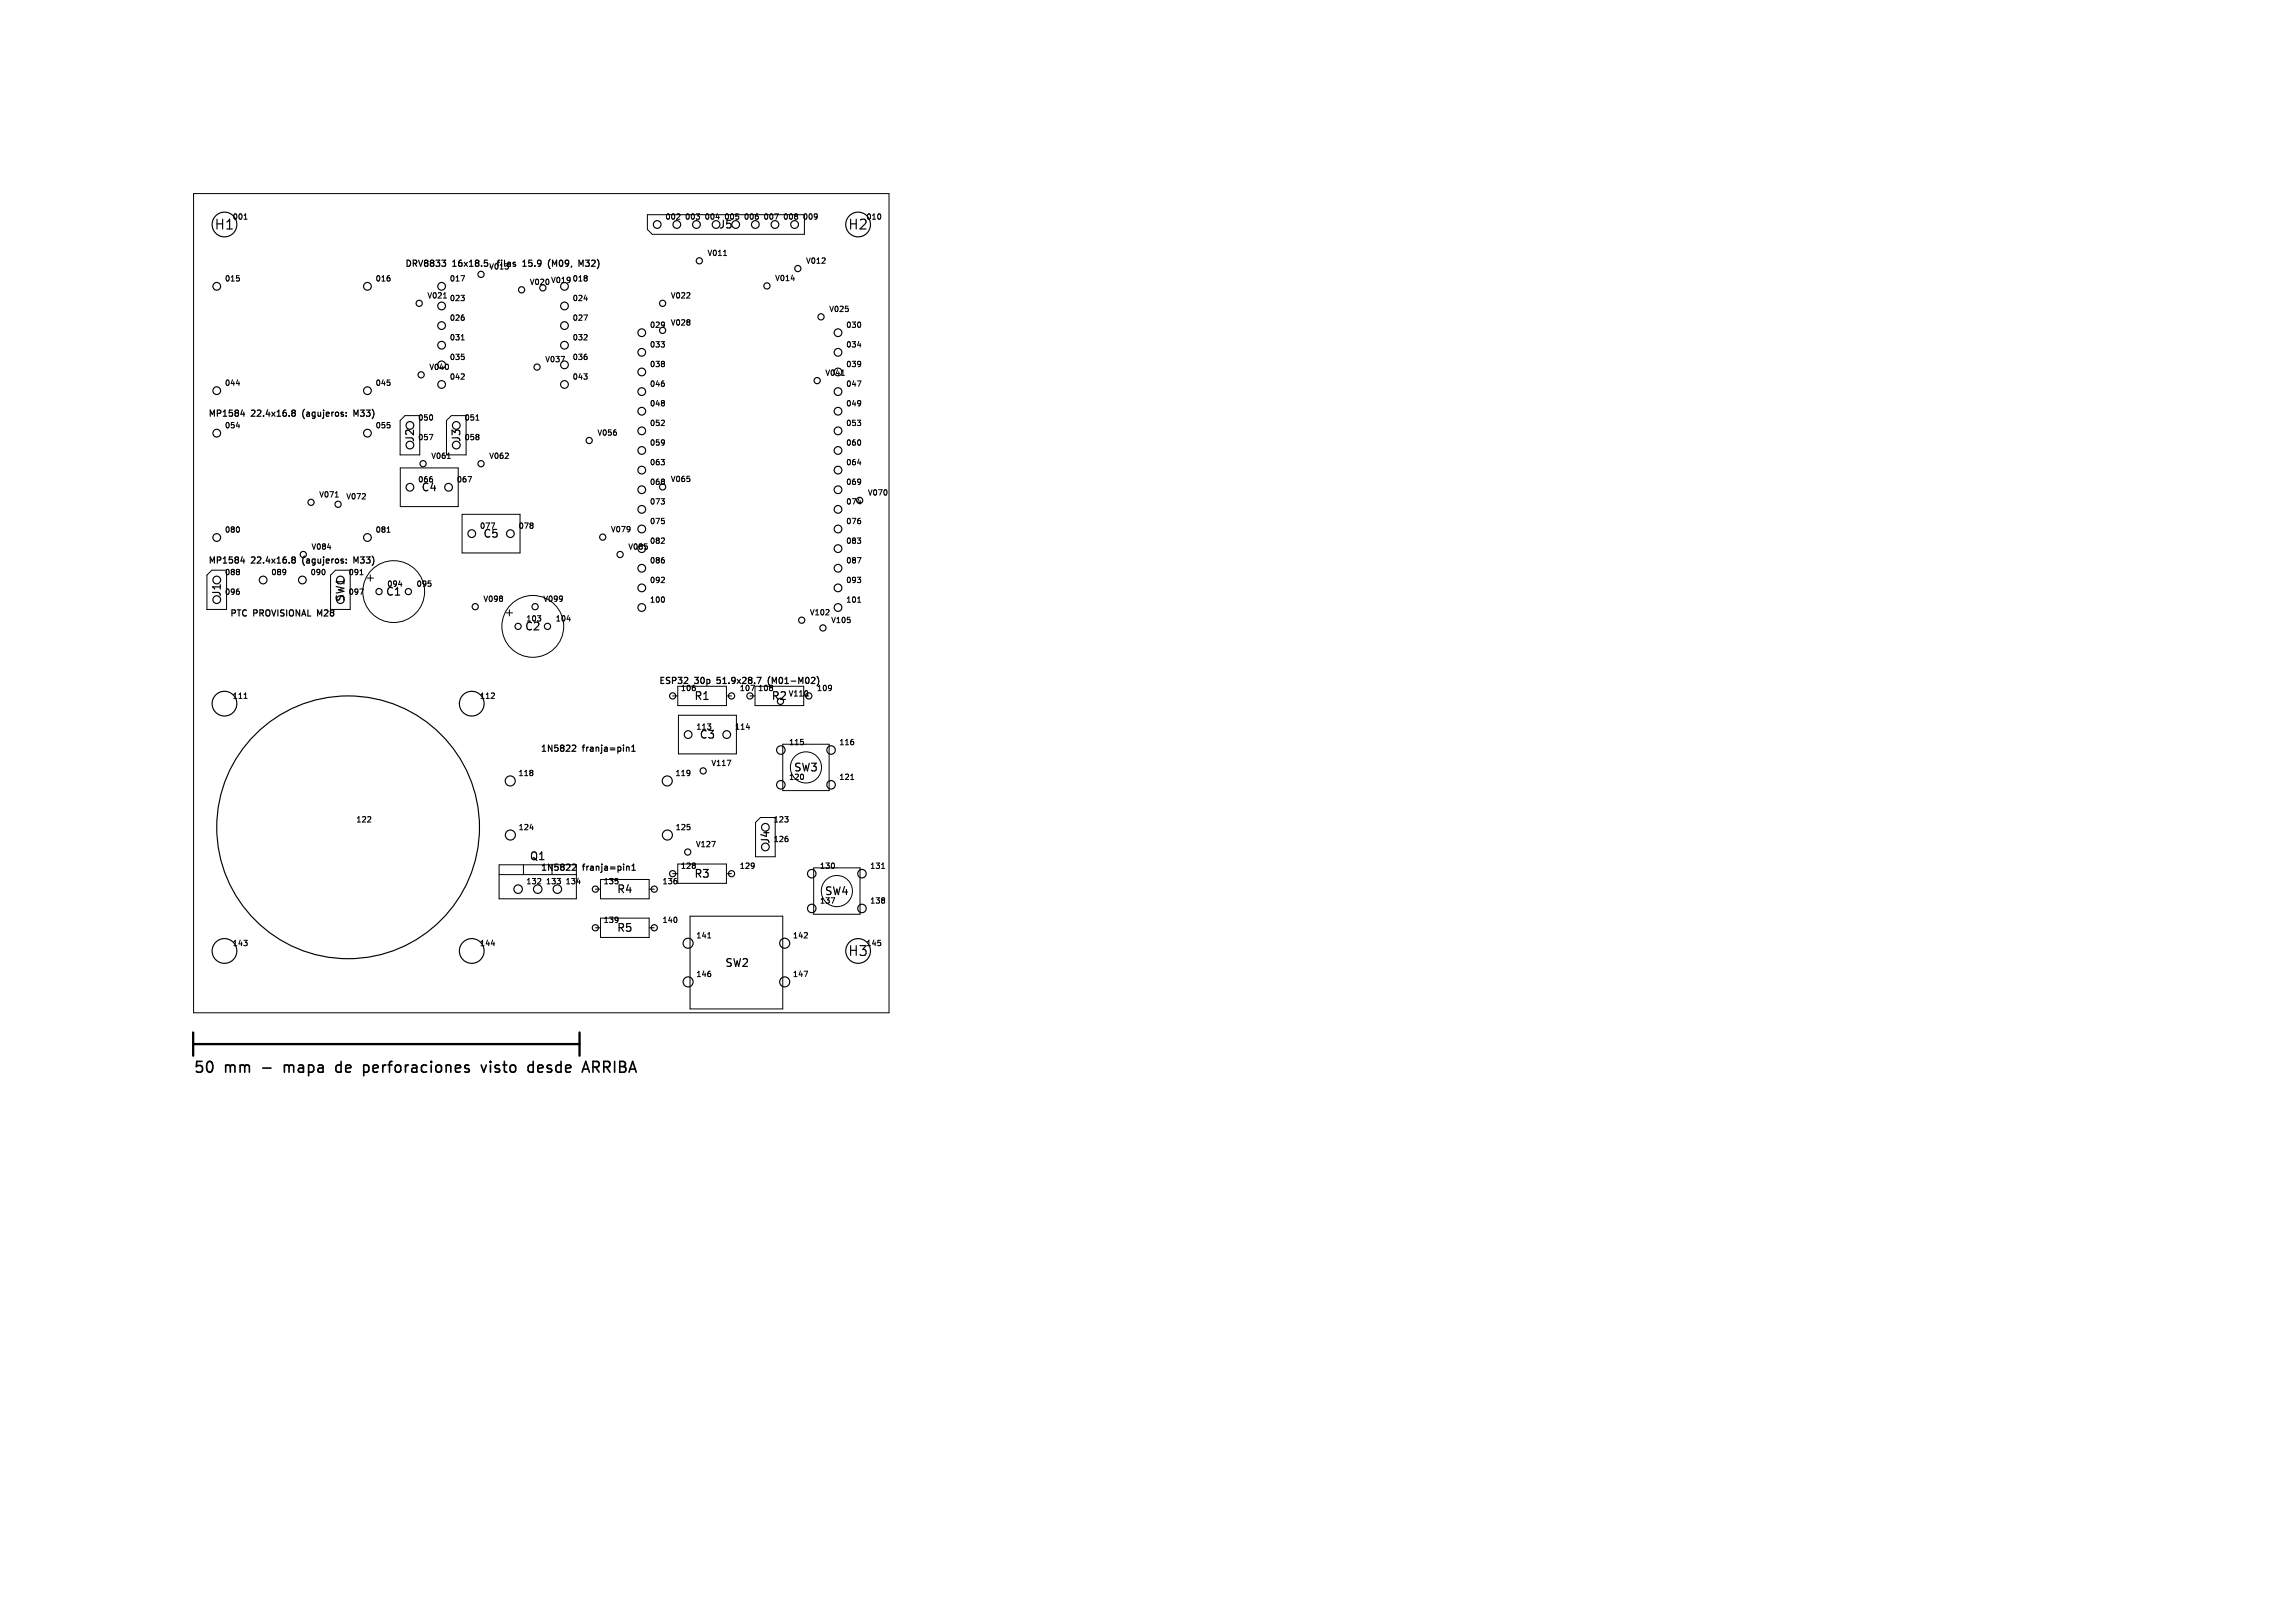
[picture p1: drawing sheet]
<svg xmlns="http://www.w3.org/2000/svg" width="297mm" height="210mm" viewBox="0 0 297 210" stroke-linecap="round" stroke-linejoin="round" font-family="sans-serif">
<defs><g id="words">
<g font-size="1.9">
<text x="25" y="139.1">50</text>
<text x="29.1" y="139.1">mm</text>
<text x="37.4" y="139.1">mapa</text>
<text x="44.5" y="139.1">de</text>
<text x="48.3" y="139.1">perforaciones</text>
<text x="64" y="139.1">visto</text>
<text x="70.4" y="139.1">desde</text>
<text x="77.9" y="139.1">ARRIBA</text>
</g>
<g font-size="1.8">
<text x="27.7" y="29.9">H1</text>
<text x="109.7" y="29.9">H2</text>
<text x="109.7" y="123.9">H3</text>
</g>
<g font-size="1.4">
<text x="93" y="29.8">J5</text>
<text x="53.8" y="57.3" transform="rotate(-90 53.8 57.3)">J2</text>
<text x="59.8" y="57.3" transform="rotate(-90 59.8 57.3)">J3</text>
<text x="54.4" y="63.8">C4</text>
<text x="62.4" y="69.8">C5</text>
<text x="28.8" y="77.3" transform="rotate(-90 28.8 77.3)">J1</text>
<text x="44.8" y="78" transform="rotate(-90 44.8 78)">SW1</text>
<text x="49.8" y="77.3">C1</text>
<text x="67.8" y="81.8">C2</text>
<text x="89.8" y="90.8">R1</text>
<text x="90.4" y="95.8">C3</text>
<text x="99.8" y="90.8">R2</text>
<text x="102.7" y="100">SW3</text>
<text x="68.5" y="111.5">Q1</text>
<text x="89.8" y="113.8">R3</text>
<text x="99.8" y="109.3" transform="rotate(-90 99.8 109.3)">J4</text>
<text x="79.8" y="115.8">R4</text>
<text x="106.7" y="116">SW4</text>
<text x="79.8" y="120.8">R5</text>
<text x="93.8" y="125.3">SW2</text>
</g>
<g font-size="1.1">
<text x="52.3" y="34.7">DRV8833</text>
<text x="58.6" y="34.7">16x18.5,</text>
<text x="64.7" y="34.7">filas</text>
<text x="68.2" y="34.7">15.9</text>
<text x="71.8" y="34.7">(M09,</text>
<text x="76" y="34.7">M32)</text>
<text x="26.9" y="54.1">MP1584</text>
<text x="32.5" y="54.1">22.4x16.8</text>
<text x="39.4" y="54.1">(agujeros:</text>
<text x="46.3" y="54.1">M33)</text>
<text x="26.9" y="73.1">MP1584</text>
<text x="32.5" y="73.1">22.4x16.8</text>
<text x="39.4" y="73.1">(agujeros:</text>
<text x="46.3" y="73.1">M33)</text>
<text x="29.7" y="80">PTC</text>
<text x="32.8" y="80">PROVISIONAL</text>
<text x="41.3" y="80">M28</text>
<text x="85.2" y="88.7">ESP32</text>
<text x="89.9" y="88.7">30p</text>
<text x="93.1" y="88.7">51.9x28.7</text>
<text x="99.9" y="88.7">(M01-M02)</text>
<text x="69.9" y="97.5">1N5822</text>
<text x="75.4" y="97.5">franja=pin1</text>
<text x="69.9" y="112.9">1N5822</text>
<text x="75.4" y="112.9">franja=pin1</text>
</g>
<g font-size="1">
<text x="30" y="28.6">001</text>
<text x="86.1" y="28.6">002</text>
<text x="88.6" y="28.6">003</text>
<text x="91.1" y="28.6">004</text>
<text x="93.7" y="28.6">005</text>
<text x="96.2" y="28.6">006</text>
<text x="98.8" y="28.6">007</text>
<text x="101.3" y="28.6">008</text>
<text x="103.8" y="28.6">009</text>
<text x="112.1" y="28.6">010</text>
<text x="63.3" y="35">V013</text>
<text x="91.5" y="33.3">V011</text>
<text x="104.2" y="34.3">V012</text>
<text x="29" y="36.6">015</text>
<text x="48.6" y="36.6">016</text>
<text x="55.3" y="38.8">V021</text>
<text x="58.1" y="41.6">026</text>
<text x="58.1" y="39.1">023</text>
<text x="58.1" y="36.6">017</text>
<text x="68.5" y="37">V020</text>
<text x="71.3" y="36.8">V019</text>
<text x="74" y="41.6">027</text>
<text x="74" y="39.1">024</text>
<text x="74" y="36.6">018</text>
<text x="86.7" y="38.8">V022</text>
<text x="100.2" y="36.5">V014</text>
<text x="107.2" y="40.5">V025</text>
<text x="58.1" y="46.7">035</text>
<text x="58.1" y="44.2">031</text>
<text x="70.5" y="47">V037</text>
<text x="74" y="46.7">036</text>
<text x="74" y="44.2">032</text>
<text x="84.1" y="47.6">038</text>
<text x="84.1" y="45.1">033</text>
<text x="84.1" y="42.6">029</text>
<text x="86.7" y="42.3">V028</text>
<text x="109.5" y="47.6">039</text>
<text x="109.5" y="45.1">034</text>
<text x="109.5" y="42.6">030</text>
<text x="29" y="50.1">044</text>
<text x="48.6" y="50.1">045</text>
<text x="55.5" y="48">V040</text>
<text x="58.1" y="49.3">042</text>
<text x="74" y="49.3">043</text>
<text x="84.1" y="52.7">048</text>
<text x="84.1" y="50.2">046</text>
<text x="106.8" y="48.8">V041</text>
<text x="109.5" y="52.7">049</text>
<text x="109.5" y="50.2">047</text>
<text x="29" y="55.6">054</text>
<text x="48.6" y="55.6">055</text>
<text x="54" y="57.1">057</text>
<text x="54" y="54.6">050</text>
<text x="55.7" y="59.5">V061</text>
<text x="60" y="57.1">058</text>
<text x="60" y="54.6">051</text>
<text x="63.3" y="59.5">V062</text>
<text x="77.3" y="56.5">V056</text>
<text x="84.1" y="57.8">059</text>
<text x="84.1" y="55.3">052</text>
<text x="109.5" y="57.8">060</text>
<text x="109.5" y="55.3">053</text>
<text x="41.3" y="64.5">V071</text>
<text x="44.7" y="64.8">V072</text>
<text x="54" y="62.6">066</text>
<text x="59" y="62.6">067</text>
<text x="84.1" y="65.4">073</text>
<text x="84.1" y="62.9">068</text>
<text x="84.1" y="60.3">063</text>
<text x="86.7" y="62.5">V065</text>
<text x="109.5" y="65.4">074</text>
<text x="109.5" y="62.9">069</text>
<text x="109.5" y="60.3">064</text>
<text x="112.2" y="64.3">V070</text>
<text x="29" y="69.1">080</text>
<text x="40.3" y="71.3">V084</text>
<text x="48.6" y="69.1">081</text>
<text x="62" y="68.6">077</text>
<text x="67" y="68.6">078</text>
<text x="79" y="69">V079</text>
<text x="81.3" y="71.3">V085</text>
<text x="84.1" y="70.5">082</text>
<text x="84.1" y="68">075</text>
<text x="109.5" y="70.5">083</text>
<text x="109.5" y="68">076</text>
<text x="29" y="77.1">096</text>
<text x="29" y="74.6">088</text>
<text x="35" y="74.6">089</text>
<text x="40.1" y="74.6">090</text>
<text x="45" y="77.1">097</text>
<text x="45" y="74.6">091</text>
<text x="50" y="76.1">094</text>
<text x="53.9" y="76.1">095</text>
<text x="84.1" y="75.6">092</text>
<text x="84.1" y="73">086</text>
<text x="109.5" y="75.6">093</text>
<text x="109.5" y="73">087</text>
<text x="62.5" y="78">V098</text>
<text x="68" y="80.6">103</text>
<text x="70.3" y="78">V099</text>
<text x="71.8" y="80.6">104</text>
<text x="84.1" y="78.1">100</text>
<text x="104.8" y="79.8">V102</text>
<text x="107.5" y="80.8">V105</text>
<text x="109.5" y="78.1">101</text>
<text x="88.1" y="89.6">106</text>
<text x="95.7" y="89.6">107</text>
<text x="98.1" y="89.6">108</text>
<text x="105.7" y="89.6">109</text>
<text x="30" y="90.6">111</text>
<text x="62" y="90.6">112</text>
<text x="90.1" y="94.6">113</text>
<text x="95.1" y="94.6">114</text>
<text x="102" y="90.3">V110</text>
<text x="67" y="100.6">118</text>
<text x="87.4" y="100.6">119</text>
<text x="92" y="99.3">V117</text>
<text x="102.1" y="101.1">120</text>
<text x="102.1" y="96.6">115</text>
<text x="108.5" y="101.1">121</text>
<text x="108.5" y="96.6">116</text>
<text x="46" y="106.6">122</text>
<text x="67" y="107.6">124</text>
<text x="87.4" y="107.6">125</text>
<text x="100.1" y="106.6">123</text>
<text x="88.1" y="112.6">128</text>
<text x="90" y="109.8">V127</text>
<text x="95.7" y="112.6">129</text>
<text x="100.1" y="109.1">126</text>
<text x="106.1" y="112.6">130</text>
<text x="112.5" y="112.6">131</text>
<text x="68" y="114.6">132</text>
<text x="70.6" y="114.6">133</text>
<text x="73.1" y="114.6">134</text>
<text x="78" y="119.6">139</text>
<text x="78" y="114.6">135</text>
<text x="85.7" y="119.6">140</text>
<text x="85.7" y="114.6">136</text>
<text x="106.1" y="117.1">137</text>
<text x="112.5" y="117.1">138</text>
<text x="30" y="122.6">143</text>
<text x="62" y="122.6">144</text>
<text x="90.1" y="121.6">141</text>
<text x="102.5" y="121.6">142</text>
<text x="112.1" y="122.6">145</text>
<text x="90.1" y="126.6">146</text>
<text x="102.5" y="126.6">147</text>
</g>
</g></defs>
<g fill="none" stroke="#000" stroke-width=".13">
<path d="M25 25.1h90.1v106h-90.1zM31 36v.3M31.6 28.4h.4M50.5 36v.3M57.4 38.6h.4M59.7 38.2h.4l-.2 .3M59.7 35.7h.4l-.3 .7M60.1 38.5v.3M75.6 38.7h.4M76 35.7v.2M76 36v.3M83.8 27.8h20.3v2.5h-19.7l-.6-.6z"/>
<path d="M87.6 28.4h.4M88 27.7v.3M90.1 27.7h.4l-.2 .2M90.5 28v.3M92.7 28.1h.4M93.6 33.1h.4M95.6 28v.3M98.1 28v.3M100.3 27.7h.4l-.3 .7M103.2 27.7v.2M103.2 28v.3M105.7 27.7v.5"/>
<path d="M105.8 28h-.1M114 27.8v.4M30.6 55.1h.4M30.6 49.6h.4M50.5 55v.3M50.5 49.5v.3M51.8 54.4l.6-.6h1.9v5.1h-2.5zM55.6 56.2h.4l-.3 .7M56 53.8v.4M57.9 59.3h.4M58.4 53.8h1.9v5.1h-2.5v-4.5zM59.7 49.1h.4"/>
<path d="M59.7 44h.4M60.1 48.4v.3M60.1 41.1v.3M60.1 46.2v.3M61.6 54.4h.4M62 56.3v.1M62 56.6v.2M75.6 48.4h.4l-.2 .2M75.6 44h.4M75.6 40.7h.4l-.3 .7M76 48.7v.3M76 43.4v.2"/>
<path d="M76 46.2v.3M85.6 59.4h.4l-.2 .3M85.6 55.1h.4M85.6 44.2h.4l-.2 .3M86 41.7v.5M86 44.5v.3M86 46.8v.2M86 47.1v.3M86 49.6v.3M86 51.9v.2M86 52.2v.3M86 54.4v.3"/>
<path d="M86 57v.4M86 59.8v.3M86 57.2v.1M86 42h.1M108.9 48.6h.4M111 54.4h.4l-.2 .2M111 49.3h.4l-.3 .7M111 59.9h.4M111 44.7h.4M111.4 41.8v.4M111.4 46.8v.5M111.4 51.9v.5"/>
<path d="M111.4 54.7v.3M111.4 57v.5M111.4 52.1v.1M111.4 47v.1M26.8 74.4l.6-.6h1.9v5.1h-2.5zM31 76.5v.3M31 68.3v.4M31 73.7v.2M31 74v.3M37 73.7v.5M37 74h.1M42 73.8v.4"/>
<path d="M43.4 64.3h.4M43.4 73.8h1.9v5.1h-2.5v-4.5zM46.6 76.2h.4l-.3 .7M46.6 74.4h.4M47.5 74.8h.8M47.9 74.4v.8M50.1 68.9h.4M51.6 75.6h.4M51.8 60.6h7.5v5h-7.5zM55.8 75.5v.3M56 62v.3M59.8 66.6h7.5v5h-7.5z"/>
<path d="M60.6 61.7h.4l-.3 .7M63.6 67.7h.4l-.3 .7M65.5 79.3h.8M65.9 78.9v.8M69 67.7v.2M69 68v.3M69.6 79.7h.4l-.2 .2M85.6 75.4h.4M85.6 70.3h.4M85.6 64.5h.4l-.2 .3M86 77.4v.4M86 62.1v.1"/>
<path d="M86 62.4v.2M86 64.9v.3M86 67.4v.3M86 69.7v.2M86 72.5v.3M86 74.8v.2M111 74.7h.4l-.2 .3M111 72.1h.4l-.3 .7M111 69.6h.4l-.2 .3M111 77.9h.4M111 65h.4M111.4 75v.3"/>
<path d="M111.4 62.1v.4M111.4 67.4v.3M111.4 69.9v.3M111.4 62.3v.1M31.6 90.4h.4M63.6 90.4h.4M64 89.7v.3M68.9 99.7v.2M70 80v.3M73.4 80.1h.4M87.1 90.1h.6M87.7 88.8h6.3v2.5h-6.3z"/>
<path d="M87.8 92.5h7.5v5h-7.5zM89.3 99.7v.5M89.3 100h.1M91.6 93.7h.4l-.2 .2M92 94v.3M94 90.1h.7M96.6 94.1h.4M97.1 90.1h.6M97.6 88.7l-.3 .7M97.7 88.8h6.3v2.5h-6.3zM101.3 96.3h6v6h-6zM104 96v.3"/>
<path d="M104 90.1h.7M107.6 88.7v.5M107.6 89h.1M110.5 96v.3M47.6 106.4h.4M48 105.7v.3M64.6 111.9h10v4.4h-10zM64.6 113.2h10M67.7 111.9v1.3M68.6 107.1h.4M68.9 100v.3M69.6 114.4h.4"/>
<path d="M70 113.7v.3M72.1 113.7h.4l-.2 .2M72.5 114v.3M74.7 114.1h.4M77 115.1h.7M77.7 113.8h6.3v2.5h-6.3zM77.7 118.8h6.3v2.5h-6.3zM80 118.7v.5M80 114v.3M80 119h.1M84 115.1h.7M87.1 113.1h.6"/>
<path d="M87.6 118.8v.4M87.6 114v.3M87.7 111.8h6.3v2.5h-6.3zM89.3 107v.3M89.3 118.5h12v12h-12zM90 111.7v.2M90 112v.3M94 113.1h.7M97.6 111.7v.5M97.6 112h.1M97.8 106.4l.6-.6h1.9v5.1h-2.5zM101.6 105.7h.4l-.2 .2"/>
<path d="M102 108.5v.3M102 106v.3M104 100.4v.3M105.3 112.3h6v6h-6zM108 111.8v.4M108 116.2l-.3 .7M110.1 100.9h.4M114.1 112.4h.4M114.5 116.2v.2M114.5 116.5v.3M31.6 121.7h.4l-.2 .2M32 122v.3"/>
<path d="M63.6 122.1h.4M77 120.1h.7M84 120.1h.7M91.6 121.4h.4M92 126v.3M104.1 125.7h.4l-.3 .7M104.1 121.4h.4M104.5 120.7v.3M114 122v.3"/>
<circle cx="51" cy="76.5" r="4"/>
<circle cx="69" cy="81" r="4"/>
<circle cx="104.3" cy="99.3" r="2.02"/>
<circle cx="108.3" cy="115.3" r="2.02"/>
</g>
<g fill="none" stroke="#000" stroke-width=".15">
<path d="M57.2 33.7h.5l-.3 .3M57.5 34l.2 .1v.2l-.2 .2M67.7 34.5h.4M67.7 33.9l.2-.2v.8M71.2 33.5a.92 .92 0 0 0 0 1.3M74.9 33.7l.3 .5 .3-.5v.8M31.2 53.6h.5M31.6 53.3v.6M37.8 53.2l.1-.1h.2l.1 .2-.1 .1M37.8 53.3l.1 .1M37.9 53.4h.2M37.9 53.4l-.1 .2"/>
<path d="M38.1 53.4l.1 .2-.1 .2-.2 .1-.1-.2M44.8 53.4h.1M44.8 53.8v.1M46.1 53.6l-.3-.5v.8M31.2 72.6h.5M31.6 72.3v.6M37.8 72.3l.1 .1M37.8 72.2l.1-.1h.2l.1 .2-.1 .1M37.9 72.4h.2M37.9 72.4l-.1 .2M38.1 72.4l.1 .2v.2l-.3 .1-.1-.2M44.8 72.8v.1"/>
<path d="M44.8 72.4h.1M46.1 72.6l-.3-.5v.8M74.1 96.5l.3-.1 .1 .2-.5 .6h.5M81.1 96.7h.3v.5M81.8 97.2h.4M81.8 96.6l.2-.2v.8M98 87.6h.5l-.4 .8M99.6 87.5a.93 .93 0 0 0-.1 1.1M105.7 87.5a.93 .93 0 0 1 .1 1.1M74.1 111.9l.3-.1 .1 .2-.5 .6h.5M81.1 112.1h.3v.5M81.8 112.6h.4"/>
<path d="M81.8 112l.2-.2v.8"/>
<circle cx="28.1" cy="37.1" r=".5"/>
<circle cx="29" cy="29" r="1.6"/>
<circle cx="47.5" cy="37.1" r=".5"/>
<circle cx="54.2" cy="39.3" r=".4"/>
<circle cx="57.1" cy="37.1" r=".5"/>
<circle cx="57.1" cy="39.6" r=".5"/>
<circle cx="62.3" cy="35.5" r=".4"/>
<circle cx="67.5" cy="37.5" r=".4"/>
<circle cx="70.2" cy="37.3" r=".4"/>
<circle cx="73" cy="37.1" r=".5"/>
<circle cx="73" cy="39.6" r=".5"/>
<circle cx="85" cy="29.1" r=".5"/>
<circle cx="85.7" cy="39.3" r=".4"/>
<circle cx="87.6" cy="29.1" r=".5"/>
<circle cx="90.1" cy="29.1" r=".5"/>
<circle cx="90.5" cy="33.8" r=".4"/>
<circle cx="92.7" cy="29.1" r=".5"/>
<circle cx="95.2" cy="29.1" r=".5"/>
<circle cx="97.7" cy="29.1" r=".5"/>
<circle cx="99.2" cy="37" r=".4"/>
<circle cx="100.3" cy="29.1" r=".5"/>
<circle cx="102.8" cy="29.1" r=".5"/>
<circle cx="103.2" cy="34.8" r=".4"/>
<circle cx="111.1" cy="29" r="1.6"/>
<circle cx="28.1" cy="56.1" r=".5"/>
<circle cx="28.1" cy="50.5" r=".5"/>
<circle cx="47.5" cy="56.1" r=".5"/>
<circle cx="47.5" cy="50.5" r=".5"/>
<circle cx="53" cy="57.6" r=".5"/>
<circle cx="53" cy="55.1" r=".5"/>
<circle cx="54.5" cy="48.5" r=".4"/>
<circle cx="57.1" cy="47.2" r=".5"/>
<circle cx="57.1" cy="44.7" r=".5"/>
<circle cx="57.1" cy="49.8" r=".5"/>
<circle cx="57.1" cy="42.1" r=".5"/>
<circle cx="59.1" cy="55.1" r=".5"/>
<circle cx="59.1" cy="57.6" r=".5"/>
<circle cx="69.5" cy="47.5" r=".4"/>
<circle cx="73" cy="49.8" r=".5"/>
<circle cx="73" cy="44.7" r=".5"/>
<circle cx="73" cy="47.2" r=".5"/>
<circle cx="73" cy="42.1" r=".5"/>
<circle cx="76.2" cy="57" r=".4"/>
<circle cx="83" cy="43.1" r=".5"/>
<circle cx="83" cy="55.8" r=".5"/>
<circle cx="83" cy="58.3" r=".5"/>
<circle cx="83" cy="50.7" r=".5"/>
<circle cx="83" cy="48.1" r=".5"/>
<circle cx="83" cy="53.2" r=".5"/>
<circle cx="83" cy="45.6" r=".5"/>
<circle cx="85.8" cy="42.7" r=".4"/>
<circle cx="105.8" cy="49.3" r=".4"/>
<circle cx="106.2" cy="41" r=".4"/>
<circle cx="108.4" cy="43.1" r=".5"/>
<circle cx="108.4" cy="55.8" r=".5"/>
<circle cx="108.4" cy="50.7" r=".5"/>
<circle cx="108.4" cy="48.1" r=".5"/>
<circle cx="108.4" cy="53.2" r=".5"/>
<circle cx="108.4" cy="45.6" r=".5"/>
<circle cx="108.4" cy="58.3" r=".5"/>
<circle cx="28.1" cy="69.5" r=".5"/>
<circle cx="28.1" cy="75.1" r=".5"/>
<circle cx="28.1" cy="77.6" r=".5"/>
<circle cx="34.1" cy="75.1" r=".5"/>
<circle cx="39.1" cy="75.1" r=".5"/>
<circle cx="39.3" cy="71.8" r=".4"/>
<circle cx="40.2" cy="65" r=".4"/>
<circle cx="43.7" cy="65.3" r=".4"/>
<circle cx="44.1" cy="75.1" r=".5"/>
<circle cx="47.5" cy="69.5" r=".5"/>
<circle cx="49" cy="76.6" r=".4"/>
<circle cx="52.9" cy="76.6" r=".4"/>
<circle cx="53.1" cy="63.1" r=".5"/>
<circle cx="54.7" cy="60" r=".4"/>
<circle cx="58.1" cy="63.1" r=".5"/>
<circle cx="61.1" cy="69.1" r=".5"/>
<circle cx="61.5" cy="78.5" r=".4"/>
<circle cx="62.2" cy="60" r=".4"/>
<circle cx="66.1" cy="69.1" r=".5"/>
<circle cx="69.3" cy="78.5" r=".4"/>
<circle cx="78" cy="69.5" r=".4"/>
<circle cx="80.2" cy="71.8" r=".4"/>
<circle cx="83" cy="63.4" r=".5"/>
<circle cx="83" cy="78.6" r=".5"/>
<circle cx="83" cy="76.1" r=".5"/>
<circle cx="83" cy="73.5" r=".5"/>
<circle cx="83" cy="65.9" r=".5"/>
<circle cx="83" cy="68.5" r=".5"/>
<circle cx="83" cy="60.8" r=".5"/>
<circle cx="85.7" cy="63" r=".4"/>
<circle cx="108.4" cy="63.4" r=".5"/>
<circle cx="108.4" cy="73.5" r=".5"/>
<circle cx="108.4" cy="65.9" r=".5"/>
<circle cx="108.4" cy="71" r=".5"/>
<circle cx="108.4" cy="76.1" r=".5"/>
<circle cx="108.4" cy="78.6" r=".5"/>
<circle cx="108.4" cy="60.8" r=".5"/>
<circle cx="108.4" cy="68.5" r=".5"/>
<circle cx="111.2" cy="64.7" r=".4"/>
<circle cx="29" cy="91" r="1.6"/>
<circle cx="61" cy="91" r="1.6"/>
<circle cx="67" cy="81.1" r=".4"/>
<circle cx="70.8" cy="81.1" r=".4"/>
<circle cx="87" cy="90.1" r=".4"/>
<circle cx="89.1" cy="95" r=".5"/>
<circle cx="91" cy="99.8" r=".4"/>
<circle cx="94" cy="95" r=".5"/>
<circle cx="94.7" cy="90.1" r=".4"/>
<circle cx="97.1" cy="90.1" r=".4"/>
<circle cx="101" cy="97" r=".55"/>
<circle cx="103.8" cy="80.3" r=".4"/>
<circle cx="104.7" cy="90.1" r=".4"/>
<circle cx="106.5" cy="81.3" r=".4"/>
<circle cx="107.6" cy="97" r=".55"/>
<circle cx="45" cy="107" r="17"/>
<circle cx="66" cy="101" r=".65"/>
<circle cx="66" cy="108" r=".65"/>
<circle cx="67" cy="115" r=".55"/>
<circle cx="69.6" cy="115" r=".55"/>
<circle cx="72.1" cy="115" r=".55"/>
<circle cx="77.1" cy="115.1" r=".4"/>
<circle cx="84.7" cy="115.1" r=".4"/>
<circle cx="86.4" cy="101" r=".65"/>
<circle cx="86.4" cy="108" r=".65"/>
<circle cx="87.1" cy="113.1" r=".4"/>
<circle cx="89" cy="110.2" r=".4"/>
<circle cx="94.7" cy="113.1" r=".4"/>
<circle cx="99" cy="109.6" r=".5"/>
<circle cx="99" cy="107" r=".5"/>
<circle cx="101" cy="101.6" r=".55"/>
<circle cx="105" cy="113" r=".55"/>
<circle cx="105" cy="117.6" r=".55"/>
<circle cx="107.6" cy="101.6" r=".55"/>
<circle cx="111.6" cy="113" r=".55"/>
<circle cx="111.6" cy="117.6" r=".55"/>
<circle cx="29" cy="123.1" r="1.6"/>
<circle cx="61" cy="123.1" r="1.6"/>
<circle cx="77.1" cy="120.1" r=".4"/>
<circle cx="84.7" cy="120.1" r=".4"/>
<circle cx="89" cy="127" r=".65"/>
<circle cx="89" cy="122" r=".65"/>
<circle cx="101.5" cy="127" r=".65"/>
<circle cx="101.5" cy="122" r=".65"/>
<circle cx="111.1" cy="123.1" r="1.6"/>
</g>
<g fill="none" stroke="#000" stroke-width=".21">
<path d="M34 138.2h1.1M36.8 137.8v.9M36.9 137.9h-.1M44 137.8h-.3l-.2 .3v.5l.2 .1h.3M47.2 137.8h.3l.2 .3v.5l-.2 .1h-.3M62.3 137.8l.3 .9 .3-.9M68.6 137.8l.4 .1M69 138.7h-.4M69 137.3v1.4M69.8 137.8l-.2 .2v.5l.2 .2M70.3 138.1l-.7 .2M76.7 138.1h.6"/>
<path d="M77.1 138.1l.4 .6M77.3 137.3h-.6v1.4"/>
</g>
<path d="M25 133.6v3M25 135.1h50M75 133.6v3" fill="none" stroke="#000" stroke-width=".3"/>
<use href="#words"/>
</svg>
